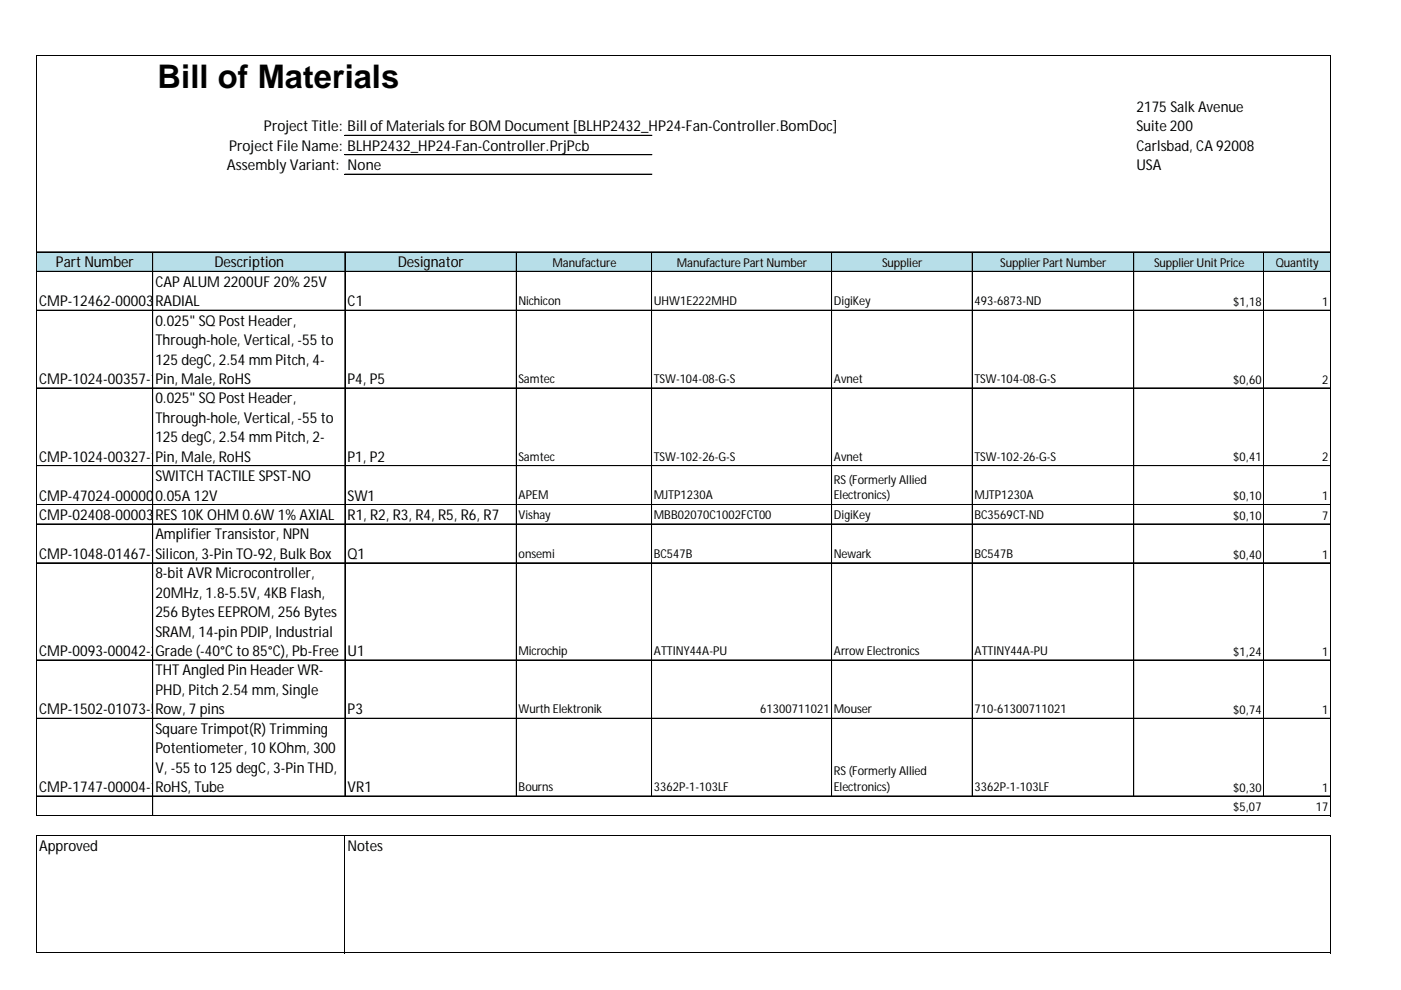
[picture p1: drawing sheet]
<svg xmlns="http://www.w3.org/2000/svg" width="297mm" height="210mm" viewBox="0 0 297 210" stroke-linecap="round" stroke-linejoin="round" font-family="sans-serif">
<defs><g id="words">
<text font-size="6.9" x="33.4" y="18.6">Bill of Materials</text>
<g font-size="3.2">
<text x="240.9" y="23.7">2175 Salk Avenue</text>
<text x="56" y="27.9">Project Title: Bill ofMaterials for BOM Document [BLHP2432_HP24-Fan-Controller.BomDoc]</text>
<text x="240.9" y="27.9">Suite 200</text>
<text x="48.6" y="32">Project File Name: BLHP2432_HP24-Fan-Controller.PrjPcb</text>
<text x="240.9" y="32">Carlsbad, CA 92008</text>
<text x="48.1" y="36.1">Assembly Variant: None</text>
<text x="240.9" y="36.1">USA</text>
<text x="11.8" y="56.7">Part Number</text>
<text x="45.5" y="56.7">Description</text>
<text x="84.3" y="56.7">Designator</text>
<text x="8.3" y="64.9">CMP-12462-000038-1</text>
<text x="32.9" y="60.8">CAP ALUM 2200UF 20% 25V</text>
<text x="32.9" y="64.9">RADIAL</text>
<text x="73.7" y="64.9">C1</text>
<text x="32.9" y="69.1">0.025&quot; SQ Post Header,</text>
<text x="32.9" y="73.2">Through-hole, Vertical, -55 to</text>
<text x="32.9" y="77.3">125 degC, 2.54 mm Pitch, 4-</text>
<text x="8.3" y="81.4">CMP-1024-00357-1Pin, Male, RoHS</text>
<text x="73.7" y="81.4">P4, P5</text>
<text x="32.9" y="85.5">0.025&quot; SQ Post Header,</text>
<text x="32.9" y="89.7">Through-hole, Vertical, -55 to</text>
<text x="32.9" y="93.8">125 degC, 2.54 mm Pitch, 2-</text>
<text x="8.3" y="97.9">CMP-1024-00327-1Pin, Male, RoHS</text>
<text x="73.7" y="97.9">P1, P2</text>
<text x="8.3" y="106.1">CMP-47024-000004-1</text>
<text x="32.9" y="102">SWITCH TACTILE SPST-NO</text>
<text x="32.9" y="106.1">0.05A 12V</text>
<text x="73.7" y="106.1">SW1</text>
<text x="8.3" y="110.3">CMP-02408-000035-1</text>
<text x="32.9" y="110.3">RES 10K OHM 0.6W 1% AXIAL</text>
<text x="73.7" y="110.3">R1, R2, R3, R4, R5, R6, R7</text>
<text x="8.3" y="118.5">CMP-1048-01467-1Silicon, 3-Pin TO-92, Bulk Box</text>
<text x="32.9" y="114.4">Amplifier Transistor, NPN</text>
<text x="73.7" y="118.5">Q1</text>
<text x="32.9" y="122.6">8-bit AVR Microcontroller,</text>
<text x="32.9" y="126.7">20MHz, 1.8-5.5V, 4KB Flash,</text>
<text x="32.9" y="130.9">256 Bytes EEPROM, 256 Bytes</text>
<text x="32.9" y="135">SRAM, 14-pin PDIP, Industrial</text>
<text x="8.3" y="139.1">CMP-0093-00042-2Grade (-40°C to 85°C), Pb-Free</text>
<text x="32.9" y="143.2">THT Angled Pin Header WR-</text>
<text x="73.7" y="139.1">U1</text>
<text x="32.9" y="147.3">PHD, Pitch 2.54 mm, Single</text>
<text x="8.3" y="151.5">CMP-1502-01073-5Row, 7 pins</text>
<text x="32.9" y="155.6">Square Trimpot(R) Trimming</text>
<text x="73.7" y="151.5">P3</text>
<text x="32.9" y="159.7">Potentiometer, 10 KOhm, 300</text>
<text x="8.3" y="167.9">CMP-1747-00004-1RoHS, Tube</text>
<text x="32.9" y="163.8">V, -55 to 125 degC, 3-Pin THD,</text>
<text x="73.7" y="167.9">VR1</text>
<text x="8.3" y="180.5">Approved</text>
<text x="73.7" y="180.5">Notes</text>
</g>
<g font-size="2.6">
<text x="117.1" y="56.6">Manufacture</text>
<text x="143.5" y="56.6">Manufacture Part Number</text>
<text x="187" y="56.6">Supplier</text>
<text x="212.1" y="56.6">Supplier Part Number</text>
<text x="244.7" y="56.6">Supplier Unit Price</text>
<text x="270.5" y="56.6">Quantity</text>
<text x="109.9" y="64.7">Nichicon</text>
<text x="138.6" y="64.7">UHW1E222MHD</text>
<text x="176.8" y="64.7">DigiKey</text>
<text x="206.6" y="64.7">493-6873-ND</text>
<text x="261.5" y="64.9">$1,18</text>
<text x="280.4" y="64.9">1</text>
<text x="109.9" y="81.2">Samtec</text>
<text x="138.6" y="81.2">TSW-104-08-G-S</text>
<text x="176.8" y="81.2">Avnet</text>
<text x="206.6" y="81.2">TSW-104-08-G-S</text>
<text x="261.5" y="81.4">$0,60</text>
<text x="280.4" y="81.4">2</text>
<text x="109.9" y="97.6">Samtec</text>
<text x="138.6" y="97.6">TSW-102-26-G-S</text>
<text x="176.8" y="97.6">Avnet</text>
<text x="206.6" y="97.6">TSW-102-26-G-S</text>
<text x="261.5" y="97.8">$0,41</text>
<text x="280.4" y="97.8">2</text>
<text x="109.9" y="105.9">APEM</text>
<text x="138.6" y="105.9">MJTP1230A</text>
<text x="176.8" y="102.5">RS (Formerly Allied</text>
<text x="176.8" y="105.9">Electronics)</text>
<text x="206.6" y="105.9">MJTP1230A</text>
<text x="261.5" y="106.1">$0,10</text>
<text x="280.4" y="106.1">1</text>
<text x="109.9" y="110">Vishay</text>
<text x="138.6" y="110">MBB02070C1002FCT00</text>
<text x="176.8" y="110">DigiKey</text>
<text x="206.6" y="110">BC3569CT-ND</text>
<text x="261.5" y="110.2">$0,10</text>
<text x="280.4" y="110.2">7</text>
<text x="109.9" y="118.2">onsemi</text>
<text x="138.6" y="118.2">BC547B</text>
<text x="176.8" y="118.2">Newark</text>
<text x="206.6" y="118.2">BC547B</text>
<text x="261.5" y="118.4">$0,40</text>
<text x="280.4" y="118.4">1</text>
<text x="109.9" y="138.8">Microchip</text>
<text x="138.6" y="138.8">ATTINY44A-PU</text>
<text x="176.8" y="138.8">Arrow Electronics</text>
<text x="206.6" y="138.8">ATTINY44A-PU</text>
<text x="261.5" y="139">$1,24</text>
<text x="280.4" y="139">1</text>
<text x="109.9" y="151.2">Wurth Elektronik</text>
<text x="161.2" y="151.2">61300711021</text>
<text x="176.8" y="151.2">Mouser</text>
<text x="206.6" y="151.2">710-61300711021</text>
<text x="261.5" y="151.4">$0,74</text>
<text x="280.4" y="151.4">1</text>
<text x="109.9" y="167.7">Bourns</text>
<text x="138.6" y="167.7">3362P-1-103LF</text>
<text x="176.8" y="164.3">RS (Formerly Allied</text>
<text x="176.8" y="167.7">Electronics)</text>
<text x="206.6" y="167.7">3362P-1-103LF</text>
<text x="261.5" y="167.9">$0,30</text>
<text x="280.4" y="167.9">1</text>
<text x="261.5" y="172">$5,07</text>
<text x="279" y="172">17</text>
</g>
</g></defs>
<path d="M7.8 53.4h274.4v4.2h-274.4z" fill="#b7dee8"/>
<g fill="none" stroke="#000" stroke-width=".21">
<path d="M7.7 11.7v161.4M7.8 11.8h274.4M282.1 11.9v161.2M73.1 28.7h65.1M73.1 32.8h65.1M73.1 32.9h65.1M73.1 36.9h65.1M73.1 37h65.1M7.8 53.4h274.2M7.8 57.5h274.2M7.8 57.6h274.2M32.4 53.5v119.4"/>
<path d="M73.1 53.5v115.4M73.2 53.5v115.4M109.5 53.5v115.4M138.1 53.5v115.4M138.2 53.5v115.4M176.3 53.5v115.4M176.4 53.5v115.4M206.1 53.5v115.4M206.2 53.5v115.4M240.4 53.5v115.4M267.9 53.5v115.4M7.8 65.8h274.2"/>
<path d="M7.8 82.2h274.2M7.8 82.3h274.2M7.8 98.7h274.2M7.8 107h274.2M7.8 111.1h274.2M7.8 119.3h274.2M7.8 119.4h274.2M7.8 139.9h274.2M7.8 140h274.2M7.8 152.3h274.2M7.7 177.1v25M7.8 168.8h274.2"/>
<path d="M7.8 173h274.4M7.8 177.2h274.4M73.1 177.3v24.8M282.1 177.3v24.8M7.8 202h274.4"/>
</g>
<use href="#words"/>
</svg>
